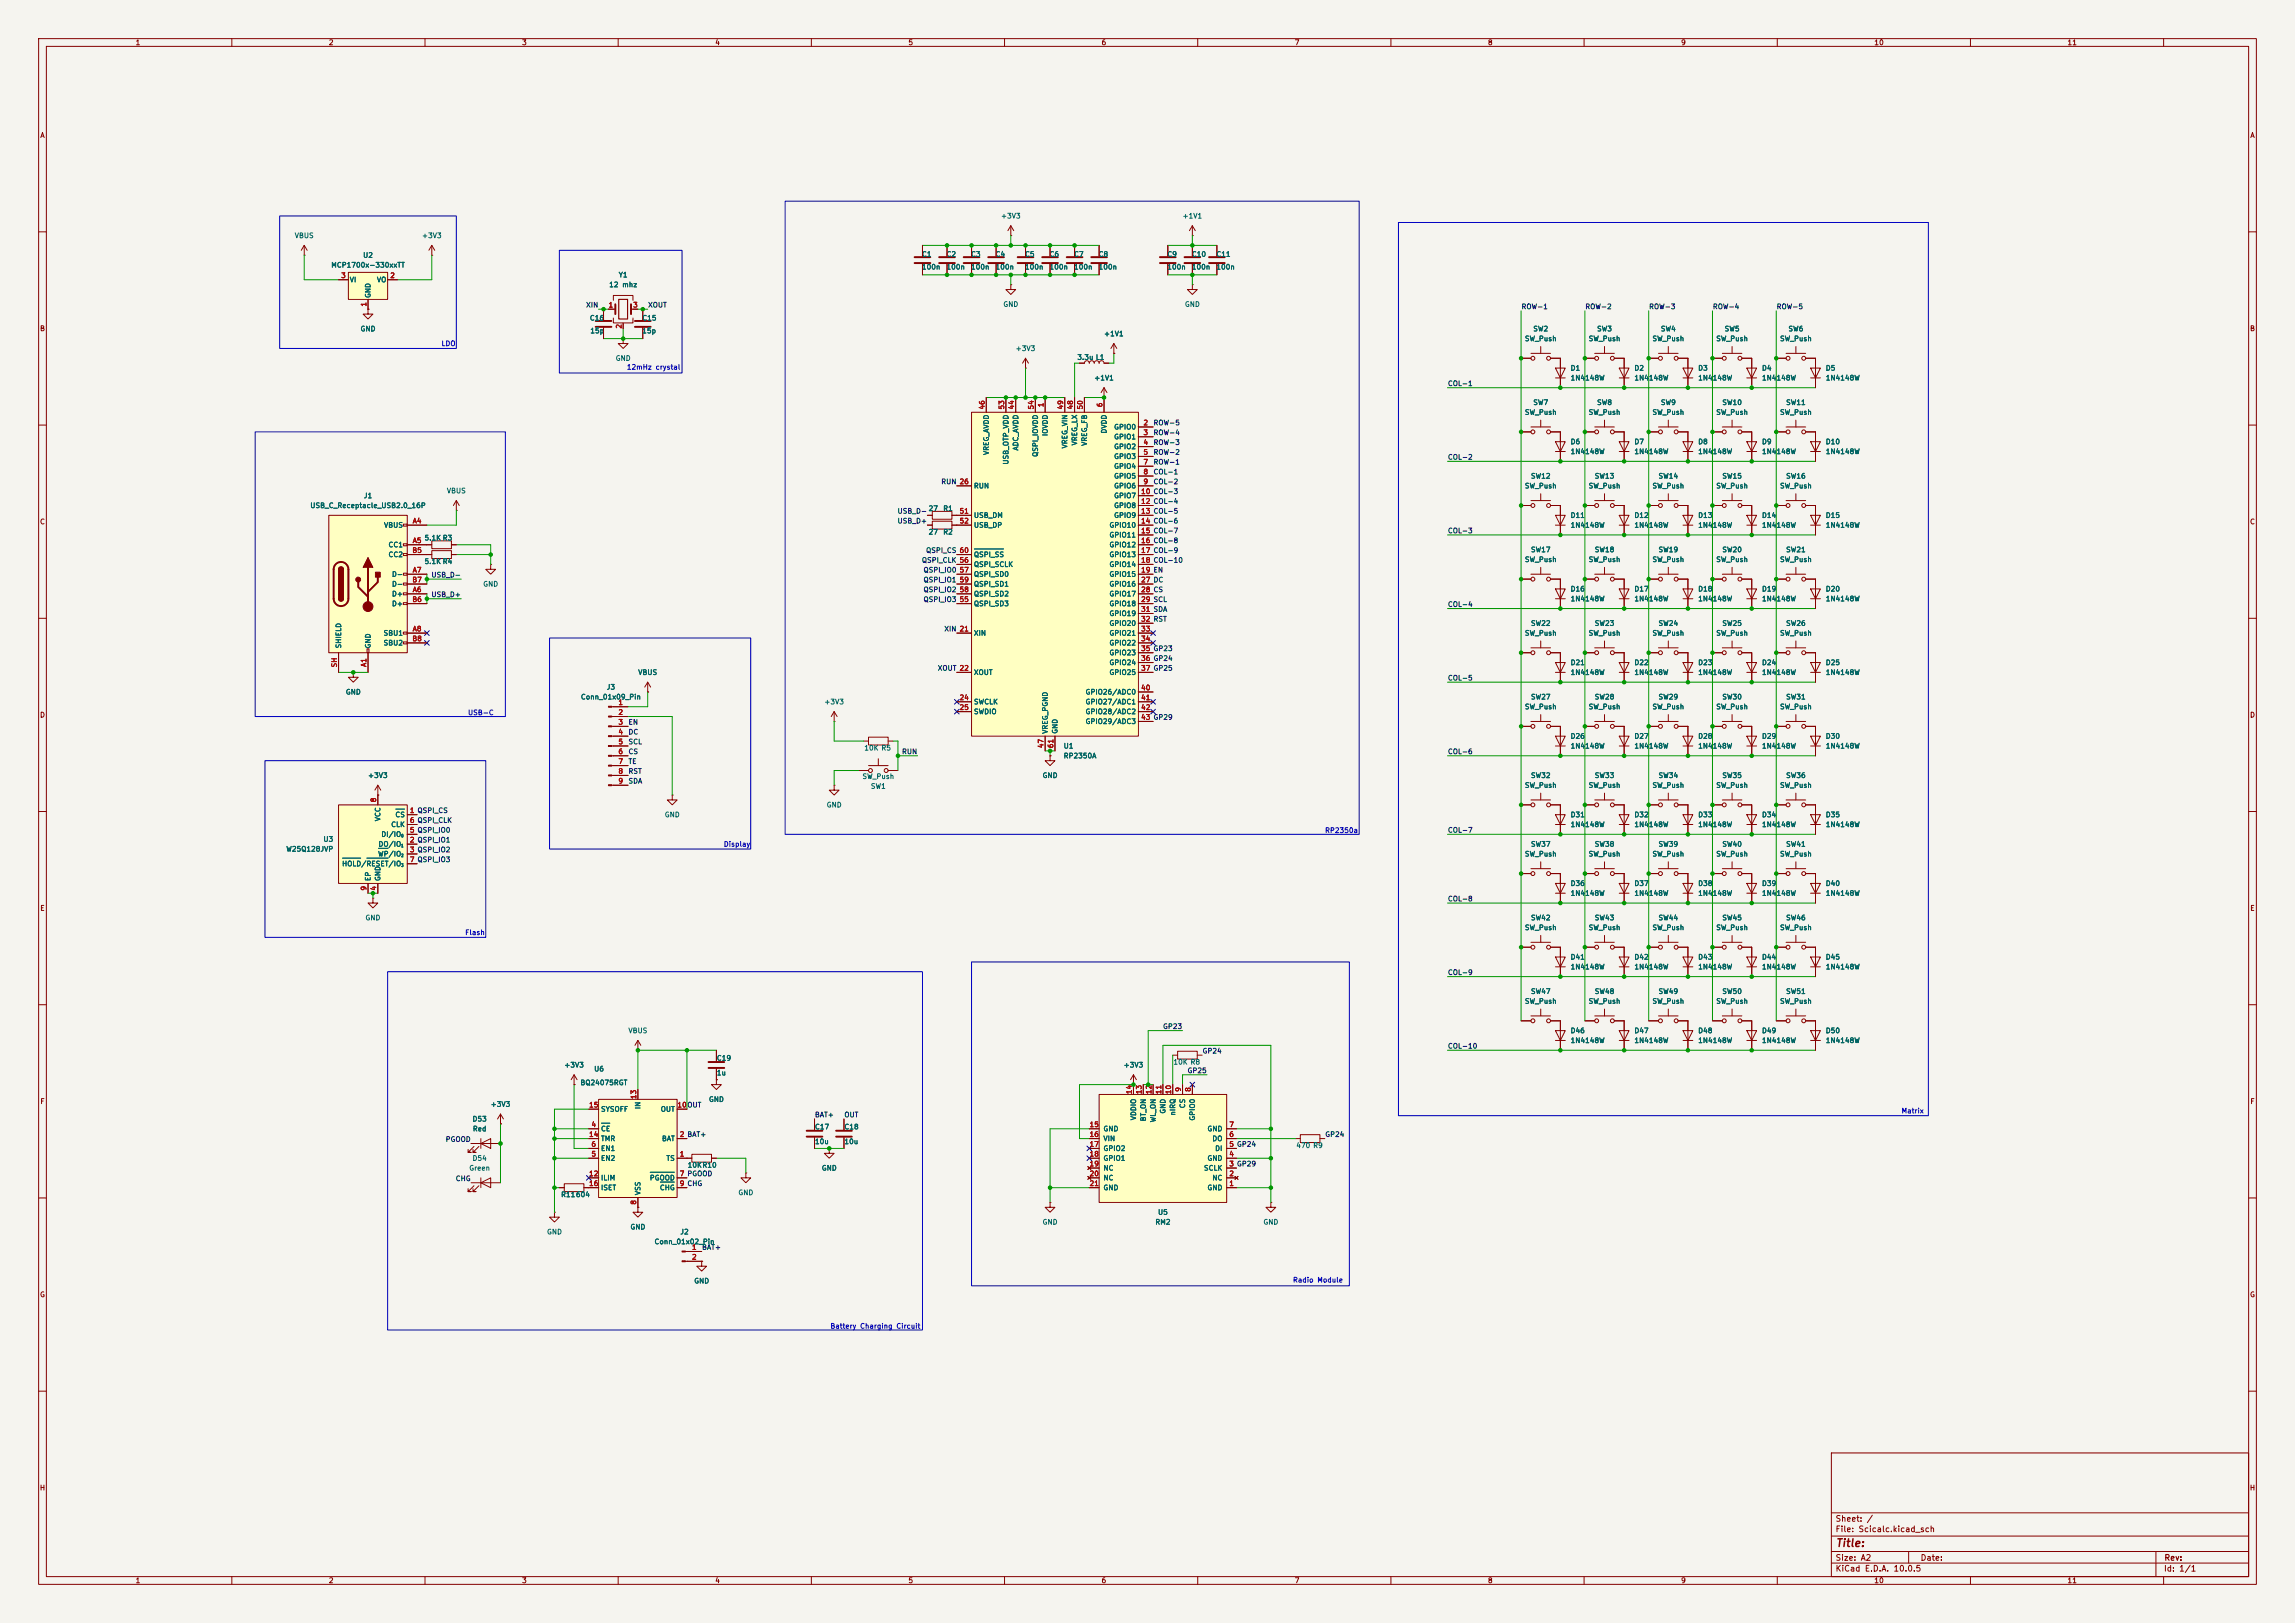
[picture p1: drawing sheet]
<svg xmlns="http://www.w3.org/2000/svg" width="594mm" height="420mm" viewBox="0 0 594 420" stroke-linecap="round" stroke-linejoin="round" font-family="sans-serif">
<defs><g id="words">
<text font-size="2" fill="#840000" x="475" y="400.8">Title:</text>
<g font-size="1.5" fill="#840000">
<text x="475" y="394.1">Sheet: /</text>
<text x="475" y="396.8">File: Scicalc.kicad_sch</text>
<text x="475" y="407">KiCad E.D.A. 10.0.5</text>
<text x="475" y="404.2">Size: A2</text>
<text x="497" y="404.2">Date:</text>
<text x="560" y="407">Id: 1/1</text>
<text x="560.1" y="404.2">Rev:</text>
</g>
<g font-size="1.3" fill="#840000">
<text x="35" y="12">1</text>
<text x="85" y="12">2</text>
<text x="135" y="12">3</text>
<text x="185" y="12">4</text>
<text x="235" y="12">5</text>
<text x="285" y="12">6</text>
<text x="335" y="12">7</text>
<text x="385" y="12">8</text>
<text x="435" y="12">9</text>
<text x="485" y="12">10</text>
<text x="535" y="12">11</text>
<text x="10.3" y="36">A</text>
<text x="582.3" y="36">A</text>
<text x="10.2" y="86">B</text>
<text x="582.2" y="86">B</text>
<text x="10.2" y="136">C</text>
<text x="582.2" y="136">C</text>
<text x="10.2" y="186">D</text>
<text x="582.2" y="186">D</text>
<text x="10.3" y="236">E</text>
<text x="582.3" y="236">E</text>
<text x="10.3" y="286">F</text>
<text x="582.3" y="286">F</text>
<text x="10.2" y="336">G</text>
<text x="582.2" y="336">G</text>
<text x="10.2" y="386">H</text>
<text x="582.2" y="386">H</text>
<text x="35" y="410">1</text>
<text x="85" y="410">2</text>
<text x="135" y="410">3</text>
<text x="185" y="410">4</text>
<text x="235" y="410">5</text>
<text x="285" y="410">6</text>
<text x="335" y="410">7</text>
<text x="385" y="410">8</text>
<text x="435" y="410">9</text>
<text x="485" y="410">10</text>
<text x="535" y="410">11</text>
</g>
<g font-size="1.3" fill="#006464">
<text x="259" y="56.8">+3V3</text>
<text x="305.9" y="56.8">+1V1</text>
<text x="76.2" y="61.9">VBUS</text>
<text x="109.1" y="61.9">+3V3</text>
<text x="85.6" y="69.5">MCP1700x-330xxTT</text>
<text x="93.9" y="67">U2</text>
<text x="238.5" y="66.7">C1</text>
<text x="238.5" y="70.1">100n</text>
<text x="244.8" y="66.7">C2</text>
<text x="244.8" y="70.1">100n</text>
<text x="251.2" y="66.7">C3</text>
<text x="251.2" y="70.1">100n</text>
<text x="257.5" y="66.7">C4</text>
<text x="257.5" y="70.1">100n</text>
<text x="265.2" y="66.7">C5</text>
<text x="265.2" y="70.1">100n</text>
<text x="271.5" y="66.7">C6</text>
<text x="271.5" y="70.1">100n</text>
<text x="277.9" y="66.7">C7</text>
<text x="277.9" y="70.1">100n</text>
<text x="284.2" y="66.7">C8</text>
<text x="284.2" y="70.1">100n</text>
<text x="302" y="66.7">C9</text>
<text x="302" y="70.1">100n</text>
<text x="308.3" y="66.7">C10</text>
<text x="308.3" y="70.1">100n</text>
<text x="314.7" y="66.7">C11</text>
<text x="314.7" y="70.1">100n</text>
<text x="90.4" y="73.4">VI</text>
<text x="96.2" y="77.2" transform="rotate(-90 96.2 77.2)">GND</text>
<text x="97.4" y="73.4">VO</text>
<text x="157.5" y="74.6">12 mhz</text>
<text x="160" y="72.1">Y1</text>
<text x="152.5" y="83.3">C16</text>
<text x="166.1" y="83.3">C15</text>
<text x="259.6" y="79.7">GND</text>
<text x="306.5" y="79.7">GND</text>
<text x="93.2" y="86.1">GND</text>
<text x="152.7" y="86.6">15p</text>
<text x="166.1" y="86.6">15p</text>
<text x="285.6" y="87.3">+1V1</text>
<text x="394.5" y="88.6">SW_Push</text>
<text x="396.7" y="86.1">SW2</text>
<text x="411.1" y="88.6">SW_Push</text>
<text x="413.2" y="86.1">SW3</text>
<text x="427.6" y="88.6">SW_Push</text>
<text x="429.7" y="86.1">SW4</text>
<text x="444.1" y="88.6">SW_Push</text>
<text x="446.2" y="86.1">SW5</text>
<text x="460.6" y="88.6">SW_Push</text>
<text x="462.8" y="86.1">SW6</text>
<text x="159.2" y="93.7">GND</text>
<text x="262.8" y="91.1">+3V3</text>
<text x="278.7" y="93.4">3.3u L1</text>
<text x="283.1" y="98.8">+1V1</text>
<text x="406.4" y="96.2">D1</text>
<text x="406.4" y="98.8">1N4148W</text>
<text x="422.9" y="96.2">D2</text>
<text x="422.9" y="98.8">1N4148W</text>
<text x="439.4" y="96.2">D3</text>
<text x="439.4" y="98.8">1N4148W</text>
<text x="455.9" y="96.2">D4</text>
<text x="455.9" y="98.8">1N4148W</text>
<text x="472.4" y="96.2">D5</text>
<text x="472.4" y="98.8">1N4148W</text>
<text x="394.5" y="107.6">SW_Push</text>
<text x="396.7" y="105.1">SW7</text>
<text x="411.1" y="107.6">SW_Push</text>
<text x="413.2" y="105.1">SW8</text>
<text x="427.6" y="107.6">SW_Push</text>
<text x="429.7" y="105.1">SW9</text>
<text x="444.1" y="107.6">SW_Push</text>
<text x="445.6" y="105.1">SW10</text>
<text x="460.6" y="107.6">SW_Push</text>
<text x="462.2" y="105.1">SW11</text>
<text x="271.5" y="113" transform="rotate(-90 271.5 113)">IOVDD</text>
<text x="286.7" y="112.3" transform="rotate(-90 286.7 112.3)">DVDD</text>
<text x="288.2" y="111.5">GPIO0</text>
<text x="288.2" y="114">GPIO1</text>
<text x="256.2" y="117.9" transform="rotate(-90 256.2 117.9)">VREG_AVDD</text>
<text x="263.9" y="116.7" transform="rotate(-90 263.9 116.7)">ADC_AVDD</text>
<text x="268.9" y="118.4" transform="rotate(-90 268.9 118.4)">QSPI_IOVDD</text>
<text x="276.6" y="116.2" transform="rotate(-90 276.6 116.2)">VREG_VIN</text>
<text x="279.1" y="115.4" transform="rotate(-90 279.1 115.4)">VREG_LX</text>
<text x="281.6" y="115.5" transform="rotate(-90 281.6 115.5)">VREG_FB</text>
<text x="288.2" y="116.5">GPIO2</text>
<text x="288.2" y="119.1">GPIO3</text>
<text x="406.4" y="115.3">D6</text>
<text x="406.4" y="117.8">1N4148W</text>
<text x="422.9" y="115.3">D7</text>
<text x="422.9" y="117.8">1N4148W</text>
<text x="439.4" y="115.3">D8</text>
<text x="439.4" y="117.8">1N4148W</text>
<text x="455.9" y="115.3">D9</text>
<text x="455.9" y="117.8">1N4148W</text>
<text x="472.4" y="115.3">D10</text>
<text x="472.4" y="117.8">1N4148W</text>
<text x="261.3" y="120.4" transform="rotate(-90 261.3 120.4)">USB_OTP_VDD</text>
<text x="288.2" y="121.6">GPIO4</text>
<text x="288.2" y="124.2">GPIO5</text>
<text x="396.1" y="124.2">SW12</text>
<text x="412.6" y="124.2">SW13</text>
<text x="429.1" y="124.2">SW14</text>
<text x="445.6" y="124.2">SW15</text>
<text x="462.2" y="124.2">SW16</text>
<text x="80.2" y="131.8">USB_C_Receptacle_USB2.0_16P</text>
<text x="94" y="129.2">J1</text>
<text x="115.5" y="128">VBUS</text>
<text x="251.9" y="126.7">RUN</text>
<text x="288.2" y="126.7">GPIO6</text>
<text x="288.2" y="129.2">GPIO7</text>
<text x="288.2" y="131.8">GPIO8</text>
<text x="394.5" y="126.7">SW_Push</text>
<text x="411.1" y="126.7">SW_Push</text>
<text x="427.6" y="126.7">SW_Push</text>
<text x="444.1" y="126.7">SW_Push</text>
<text x="460.6" y="126.7">SW_Push</text>
<text x="99.3" y="136.9">VBUS</text>
<text x="240.2" y="132.5">27</text>
<text x="244" y="132.5">R1</text>
<text x="251.9" y="134.3">USB_DM</text>
<text x="251.9" y="136.9">USB_DP</text>
<text x="287" y="136.9">GPIO10</text>
<text x="288.2" y="134.3">GPIO9</text>
<text x="406.4" y="134.3">D11</text>
<text x="406.4" y="136.9">1N4148W</text>
<text x="422.9" y="134.3">D12</text>
<text x="422.9" y="136.9">1N4148W</text>
<text x="439.4" y="134.3">D13</text>
<text x="439.4" y="136.9">1N4148W</text>
<text x="455.9" y="134.3">D14</text>
<text x="455.9" y="136.9">1N4148W</text>
<text x="472.4" y="134.3">D15</text>
<text x="472.4" y="136.9">1N4148W</text>
<text x="100.4" y="141.9">CC1</text>
<text x="109.7" y="140.2">5.1K R3</text>
<text x="240.2" y="138.6">27</text>
<text x="244" y="138.6">R2</text>
<text x="287" y="139.4">GPIO11</text>
<text x="287" y="141.9">GPIO12</text>
<text x="396.1" y="143.2">SW17</text>
<text x="412.6" y="143.2">SW18</text>
<text x="429.1" y="143.2">SW19</text>
<text x="445.6" y="143.2">SW20</text>
<text x="462.2" y="143.2">SW21</text>
<text x="100.4" y="144.5">CC2</text>
<text x="101.3" y="149.6">D-</text>
<text x="109.7" y="146.3">5.1K R4</text>
<text x="251.9" y="147">QSPI_SCLK</text>
<text x="251.9" y="149.6">QSPI_SD0</text>
<text x="251.9" y="144.5">QSPI_SS</text>
<text x="287" y="144.5">GPIO13</text>
<text x="287" y="147">GPIO14</text>
<text x="287" y="149.6">GPIO15</text>
<text x="394.5" y="145.7">SW_Push</text>
<text x="411.1" y="145.7">SW_Push</text>
<text x="427.6" y="145.7">SW_Push</text>
<text x="444.1" y="145.7">SW_Push</text>
<text x="460.6" y="145.7">SW_Push</text>
<text x="101.3" y="154.6">D+</text>
<text x="101.3" y="152.1">D-</text>
<text x="124.9" y="152.1">GND</text>
<text x="251.9" y="154.6">QSPI_SD2</text>
<text x="251.9" y="152.1">QSPI_SD1</text>
<text x="287" y="152.1">GPIO16</text>
<text x="287" y="154.6">GPIO17</text>
<text x="406.4" y="153.4">D16</text>
<text x="406.4" y="155.9">1N4148W</text>
<text x="422.9" y="153.4">D17</text>
<text x="422.9" y="155.9">1N4148W</text>
<text x="439.4" y="153.4">D18</text>
<text x="439.4" y="155.9">1N4148W</text>
<text x="455.9" y="153.4">D19</text>
<text x="455.9" y="155.9">1N4148W</text>
<text x="472.4" y="153.4">D20</text>
<text x="472.4" y="155.9">1N4148W</text>
<text x="101.3" y="157.2">D+</text>
<text x="251.9" y="157.2">QSPI_SD3</text>
<text x="287" y="157.2">GPIO18</text>
<text x="287" y="159.7">GPIO19</text>
<text x="88.6" y="167.9" transform="rotate(-90 88.6 167.9)">SHIELD</text>
<text x="96.2" y="167.9" transform="rotate(-90 96.2 167.9)">GND</text>
<text x="99.1" y="164.8">SBU1</text>
<text x="99.1" y="167.3">SBU2</text>
<text x="251.9" y="164.8">XIN</text>
<text x="287" y="162.3">GPIO20</text>
<text x="287" y="164.8">GPIO21</text>
<text x="287" y="167.3">GPIO22</text>
<text x="394.5" y="164.8">SW_Push</text>
<text x="396.1" y="162.3">SW22</text>
<text x="411.1" y="164.8">SW_Push</text>
<text x="412.6" y="162.3">SW23</text>
<text x="427.6" y="164.8">SW_Push</text>
<text x="429.1" y="162.3">SW24</text>
<text x="444.1" y="164.8">SW_Push</text>
<text x="445.6" y="162.3">SW25</text>
<text x="460.6" y="164.8">SW_Push</text>
<text x="462.2" y="162.3">SW26</text>
<text x="287" y="169.9">GPIO23</text>
<text x="287" y="172.4">GPIO24</text>
<text x="406.4" y="172.4">D21</text>
<text x="422.9" y="172.4">D22</text>
<text x="439.4" y="172.4">D23</text>
<text x="455.9" y="172.4">D24</text>
<text x="472.4" y="172.4">D25</text>
<text x="156.9" y="178.8">J3</text>
<text x="165.1" y="175">VBUS</text>
<text x="251.9" y="175">XOUT</text>
<text x="287" y="175">GPIO25</text>
<text x="406.4" y="175">1N4148W</text>
<text x="422.9" y="175">1N4148W</text>
<text x="439.4" y="175">1N4148W</text>
<text x="455.9" y="175">1N4148W</text>
<text x="472.4" y="175">1N4148W</text>
<text x="89.4" y="180">GND</text>
<text x="150.2" y="181.3">Conn_01x09_Pin</text>
<text x="213.2" y="182.6">+3V3</text>
<text x="251.9" y="182.6">SWCLK</text>
<text x="251.9" y="185.1">SWDIO</text>
<text x="280.8" y="180">GPIO26/ADC0</text>
<text x="280.8" y="182.6">GPIO27/ADC1</text>
<text x="280.8" y="185.1">GPIO28/ADC2</text>
<text x="394.5" y="183.8">SW_Push</text>
<text x="396.1" y="181.3">SW27</text>
<text x="411.1" y="183.8">SW_Push</text>
<text x="412.6" y="181.3">SW28</text>
<text x="427.6" y="183.8">SW_Push</text>
<text x="429.1" y="181.3">SW29</text>
<text x="444.1" y="183.8">SW_Push</text>
<text x="445.6" y="181.3">SW30</text>
<text x="460.6" y="183.8">SW_Push</text>
<text x="462.2" y="181.3">SW31</text>
<text x="271.5" y="190" transform="rotate(-90 271.5 190)">VREG_PGND</text>
<text x="274" y="190" transform="rotate(-90 274 190)">GND</text>
<text x="280.8" y="187.7">GPIO29/ADC3</text>
<text x="406.4" y="191.5">D26</text>
<text x="422.9" y="191.5">D27</text>
<text x="439.4" y="191.5">D28</text>
<text x="455.9" y="191.5">D29</text>
<text x="472.4" y="191.5">D30</text>
<text x="223.6" y="194.5">10K R5</text>
<text x="275.2" y="194">U1</text>
<text x="275.2" y="196.5">RP2350A</text>
<text x="406.4" y="194">1N4148W</text>
<text x="422.9" y="194">1N4148W</text>
<text x="439.4" y="194">1N4148W</text>
<text x="455.9" y="194">1N4148W</text>
<text x="472.4" y="194">1N4148W</text>
<text x="95.1" y="201.6">+3V3</text>
<text x="223.1" y="201.9">SW_Push</text>
<text x="269.7" y="201.6">GND</text>
<text x="396.1" y="201.6">SW32</text>
<text x="412.6" y="201.6">SW33</text>
<text x="429.1" y="201.6">SW34</text>
<text x="445.6" y="201.6">SW35</text>
<text x="462.2" y="201.6">SW36</text>
<text x="213.8" y="209.2">GND</text>
<text x="225.3" y="204.4">SW1</text>
<text x="394.5" y="204.2">SW_Push</text>
<text x="411.1" y="204.2">SW_Push</text>
<text x="427.6" y="204.2">SW_Push</text>
<text x="444.1" y="204.2">SW_Push</text>
<text x="460.6" y="204.2">SW_Push</text>
<text x="98.8" y="212.6" transform="rotate(-90 98.8 212.6)">VCC</text>
<text x="101.1" y="214.3">CLK</text>
<text x="102.2" y="211.8">CS</text>
<text x="171.9" y="211.8">GND</text>
<text x="406.4" y="211.8">D31</text>
<text x="406.4" y="214.3">1N4148W</text>
<text x="422.9" y="211.8">D32</text>
<text x="422.9" y="214.3">1N4148W</text>
<text x="439.4" y="211.8">D33</text>
<text x="439.4" y="214.3">1N4148W</text>
<text x="455.9" y="211.8">D34</text>
<text x="455.9" y="214.3">1N4148W</text>
<text x="472.4" y="211.8">D35</text>
<text x="472.4" y="214.3">1N4148W</text>
<text x="74" y="220.7">W25Q128JVP</text>
<text x="83.6" y="218.1">U3</text>
<text x="97.7" y="221.9">WP/IO</text>
<text x="97.8" y="219.4">DO/IO</text>
<text x="98.6" y="216.9">DI/IO</text>
<text x="394.5" y="221.9">SW_Push</text>
<text x="396.1" y="219.4">SW37</text>
<text x="411.1" y="221.9">SW_Push</text>
<text x="412.6" y="219.4">SW38</text>
<text x="427.6" y="221.9">SW_Push</text>
<text x="429.1" y="219.4">SW39</text>
<text x="444.1" y="221.9">SW_Push</text>
<text x="445.6" y="219.4">SW40</text>
<text x="460.6" y="221.9">SW_Push</text>
<text x="462.2" y="219.4">SW41</text>
<text x="88.4" y="224.5">HOLD/RESET/IO</text>
<text x="96.2" y="228.1" transform="rotate(-90 96.2 228.1)">EP</text>
<text x="98.8" y="228.1" transform="rotate(-90 98.8 228.1)">GND</text>
<text x="406.4" y="229.6">D36</text>
<text x="406.4" y="232.1">1N4148W</text>
<text x="422.9" y="229.6">D37</text>
<text x="422.9" y="232.1">1N4148W</text>
<text x="439.4" y="229.6">D38</text>
<text x="439.4" y="232.1">1N4148W</text>
<text x="455.9" y="229.6">D39</text>
<text x="455.9" y="232.1">1N4148W</text>
<text x="472.4" y="229.6">D40</text>
<text x="472.4" y="232.1">1N4148W</text>
<text x="94.5" y="238.5">GND</text>
<text x="396.1" y="238.5">SW42</text>
<text x="412.6" y="238.5">SW43</text>
<text x="429.1" y="238.5">SW44</text>
<text x="445.6" y="238.5">SW45</text>
<text x="462.2" y="238.5">SW46</text>
<text x="394.5" y="241">SW_Push</text>
<text x="411.1" y="241">SW_Push</text>
<text x="427.6" y="241">SW_Push</text>
<text x="444.1" y="241">SW_Push</text>
<text x="460.6" y="241">SW_Push</text>
<text x="406.4" y="248.6">D41</text>
<text x="406.4" y="251.2">1N4148W</text>
<text x="422.9" y="248.6">D42</text>
<text x="422.9" y="251.2">1N4148W</text>
<text x="439.4" y="248.6">D43</text>
<text x="439.4" y="251.2">1N4148W</text>
<text x="455.9" y="248.6">D44</text>
<text x="455.9" y="251.2">1N4148W</text>
<text x="472.4" y="248.6">D45</text>
<text x="472.4" y="251.2">1N4148W</text>
<text x="396.1" y="257.5">SW47</text>
<text x="412.6" y="257.5">SW48</text>
<text x="429.1" y="257.5">SW49</text>
<text x="445.6" y="257.5">SW50</text>
<text x="462.2" y="257.5">SW51</text>
<text x="394.5" y="260">SW_Push</text>
<text x="411.1" y="260">SW_Push</text>
<text x="427.6" y="260">SW_Push</text>
<text x="444.1" y="260">SW_Push</text>
<text x="460.6" y="260">SW_Push</text>
<text x="162.5" y="267.7">VBUS</text>
<text x="406.4" y="267.7">D46</text>
<text x="422.9" y="267.7">D47</text>
<text x="439.4" y="267.7">D48</text>
<text x="455.9" y="267.7">D49</text>
<text x="472.4" y="267.7">D50</text>
<text x="185.4" y="274.8">C19</text>
<text x="303.6" y="275.8">10K R8</text>
<text x="406.4" y="270.2">1N4148W</text>
<text x="422.9" y="270.2">1N4148W</text>
<text x="439.4" y="270.2">1N4148W</text>
<text x="455.9" y="270.2">1N4148W</text>
<text x="472.4" y="270.2">1N4148W</text>
<text x="145.9" y="276.6">+3V3</text>
<text x="150.1" y="281.1">BQ24075RGT</text>
<text x="153.7" y="277.6">U6</text>
<text x="185.4" y="278.6">1u</text>
<text x="290.7" y="276.6">+3V3</text>
<text x="126.9" y="286.7">+3V3</text>
<text x="155.4" y="288">SYSOFF</text>
<text x="166.1" y="287.2" transform="rotate(-90 166.1 287.2)">IN</text>
<text x="170.9" y="288">OUT</text>
<text x="183.4" y="285.4">GND</text>
<text x="307" y="286.9" transform="rotate(-90 307 286.9)">CS</text>
<text x="122.2" y="290.5">D53</text>
<text x="122.3" y="293.1">Red</text>
<text x="155.4" y="293.1">CE</text>
<text x="210.8" y="292.6">C17</text>
<text x="218.4" y="292.6">C18</text>
<text x="285.5" y="293.1">GND</text>
<text x="294.3" y="290" transform="rotate(-90 294.3 290)">VDDIO</text>
<text x="296.9" y="290.3" transform="rotate(-90 296.9 290.3)">BT_ON</text>
<text x="299.4" y="290.6" transform="rotate(-90 299.4 290.6)">WL_ON</text>
<text x="302" y="288.3" transform="rotate(-90 302 288.3)">GND</text>
<text x="304.5" y="288.8" transform="rotate(-90 304.5 288.8)">nIRQ</text>
<text x="309.6" y="290.1" transform="rotate(-90 309.6 290.1)">GPIO0</text>
<text x="312.4" y="293.1">GND</text>
<text x="155.4" y="298.1">EN1</text>
<text x="155.4" y="295.6">TMR</text>
<text x="171.2" y="295.6">BAT</text>
<text x="210.8" y="296.4">10u</text>
<text x="218.4" y="296.4">10u</text>
<text x="285.5" y="295.6">VIN</text>
<text x="285.5" y="298.1">GPIO2</text>
<text x="313.7" y="295.6">DO</text>
<text x="314.4" y="298.1">DI</text>
<text x="335.4" y="297.4">470 R9</text>
<text x="121.3" y="303.2">Green</text>
<text x="122.2" y="300.7">D54</text>
<text x="155.4" y="300.7">EN2</text>
<text x="155.4" y="305.8">ILIM</text>
<text x="168.1" y="305.8">PGOOD</text>
<text x="172.3" y="300.7">TS</text>
<text x="177.9" y="302.5">10KR10</text>
<text x="212.6" y="303.2">GND</text>
<text x="285.5" y="300.7">GPIO1</text>
<text x="285.5" y="303.2">NC</text>
<text x="285.5" y="305.8">NC</text>
<text x="311.5" y="303.2">SCLK</text>
<text x="312.4" y="300.7">GND</text>
<text x="313.7" y="305.8">NC</text>
<text x="145.1" y="310.1">R11604</text>
<text x="155.4" y="308.3">ISET</text>
<text x="166.1" y="309.4" transform="rotate(-90 166.1 309.4)">VSS</text>
<text x="170.7" y="308.3">CHG</text>
<text x="191" y="309.6">GND</text>
<text x="285.5" y="308.3">GND</text>
<text x="312.4" y="308.3">GND</text>
<text x="269.7" y="317.2">GND</text>
<text x="298.9" y="317.2">RM2</text>
<text x="299.6" y="314.7">U5</text>
<text x="326.9" y="317.2">GND</text>
<text x="141.4" y="319.7">GND</text>
<text x="163" y="318.5">GND</text>
<text x="169.3" y="322.3">Conn_01x02_Pin</text>
<text x="175.9" y="319.7">J2</text>
<text x="179.5" y="332.4">GND</text>
</g>
<g font-size="1.3" fill="#a90000">
<text x="88.2" y="72.3">3</text>
<text x="100.9" y="72.3">2</text>
<text x="95.1" y="79.5" transform="rotate(-90 95.1 79.5)">1</text>
<text x="157.4" y="79.9">1</text>
<text x="163.7" y="79.9">3</text>
<text x="161.2" y="85.2" transform="rotate(-90 161.2 85.2)">2</text>
<text x="255.1" y="106.1" transform="rotate(-90 255.1 106.1)">46</text>
<text x="260.2" y="106.1" transform="rotate(-90 260.2 106.1)">53</text>
<text x="262.8" y="106.1" transform="rotate(-90 262.8 106.1)">44</text>
<text x="267.8" y="106.1" transform="rotate(-90 267.8 106.1)">54</text>
<text x="270.4" y="105.5" transform="rotate(-90 270.4 105.5)">1</text>
<text x="275.5" y="106.1" transform="rotate(-90 275.5 106.1)">49</text>
<text x="278" y="106.1" transform="rotate(-90 278 106.1)">48</text>
<text x="280.5" y="106.1" transform="rotate(-90 280.5 106.1)">50</text>
<text x="285.6" y="105.5" transform="rotate(-90 285.6 105.5)">6</text>
<text x="295.8" y="110.4">2</text>
<text x="295.8" y="112.9">3</text>
<text x="295.8" y="115.4">4</text>
<text x="295.8" y="118">5</text>
<text x="248.2" y="125.6">26</text>
<text x="295.8" y="120.5">7</text>
<text x="295.8" y="123.1">8</text>
<text x="295.8" y="125.6">9</text>
<text x="295.2" y="128.1">10 COL-3</text>
<text x="295.2" y="130.7">12 COL-4</text>
<text x="295.2" y="128.1">10</text>
<text x="295.2" y="130.7">12</text>
<text x="106.7" y="135.8">A4</text>
<text x="248.2" y="133.2">51</text>
<text x="248.2" y="135.8">52</text>
<text x="295.2" y="133.2">13 COL-5</text>
<text x="295.2" y="135.8">14 COL-6</text>
<text x="295.2" y="133.2">13</text>
<text x="295.2" y="135.8">14</text>
<text x="106.6" y="143.4">B5</text>
<text x="106.7" y="140.8">A5</text>
<text x="248.2" y="143.4">60</text>
<text x="295.2" y="138.3">15 COL-7</text>
<text x="295.2" y="140.8">16 COL-8</text>
<text x="295.2" y="143.4">17 COL-9</text>
<text x="295.2" y="138.3">15</text>
<text x="295.2" y="140.8">16</text>
<text x="295.2" y="143.4">17</text>
<text x="106.7" y="148.5">A7</text>
<text x="248.2" y="148.5">57</text>
<text x="248.2" y="145.9">56</text>
<text x="295.2" y="145.9">18 COL-10</text>
<text x="295.2" y="148.5">19 EN</text>
<text x="295.2" y="145.9">18</text>
<text x="295.2" y="148.5">19</text>
<text x="106.6" y="151">B7</text>
<text x="106.7" y="153.5">A6</text>
<text x="248.2" y="153.5">58</text>
<text x="248.2" y="151">59</text>
<text x="295.2" y="151">27 DC</text>
<text x="295.2" y="153.5">28 CS</text>
<text x="295.2" y="151">27</text>
<text x="295.2" y="153.5">28</text>
<text x="106.6" y="156.1">B6</text>
<text x="248.2" y="156.1">55</text>
<text x="295.2" y="156.1">29 SCL</text>
<text x="295.2" y="158.6">31 SDA</text>
<text x="295.2" y="161.2">32 RST</text>
<text x="295.2" y="156.1">29</text>
<text x="295.2" y="158.6">31</text>
<text x="295.2" y="161.2">32</text>
<text x="106.6" y="166.2">B8</text>
<text x="106.7" y="163.7">A8</text>
<text x="248.2" y="163.7">21</text>
<text x="295.2" y="163.7">33</text>
<text x="295.2" y="166.2">34</text>
<text x="87.5" y="172.8" transform="rotate(-90 87.5 172.8)">SH</text>
<text x="95.1" y="172.7" transform="rotate(-90 95.1 172.7)">A1</text>
<text x="248.2" y="173.9">22</text>
<text x="295.2" y="168.8">35 GP23</text>
<text x="295.2" y="171.3">36 GP24</text>
<text x="295.2" y="173.9">37 GP25</text>
<text x="295.2" y="168.8">35</text>
<text x="295.2" y="171.3">36</text>
<text x="295.2" y="173.9">37</text>
<text x="295.2" y="178.9">40</text>
<text x="159.9" y="182.7">1</text>
<text x="159.9" y="185.3">2</text>
<text x="248.2" y="181.5">24</text>
<text x="248.2" y="184">25</text>
<text x="295.2" y="181.5">41</text>
<text x="295.2" y="184">42</text>
<text x="159.9" y="187.8">3</text>
<text x="159.9" y="190.4">4</text>
<text x="295.2" y="186.6">43 GP29</text>
<text x="295.2" y="186.6">43</text>
<text x="159.9" y="192.9">5</text>
<text x="159.9" y="195.4">6</text>
<text x="159.9" y="198">7</text>
<text x="270.4" y="193.7" transform="rotate(-90 270.4 193.7)">47</text>
<text x="272.9" y="193.7" transform="rotate(-90 272.9 193.7)">61</text>
<text x="159.9" y="200.5">8</text>
<text x="159.9" y="203.1">9</text>
<text x="97.7" y="207.7" transform="rotate(-90 97.7 207.7)">8</text>
<text x="105.9" y="210.7">1 QSPI_CS</text>
<text x="105.9" y="215.8">5 QSPI_IO0</text>
<text x="105.9" y="213.2">6 QSPI_CLK</text>
<text x="105.9" y="210.7">1</text>
<text x="105.9" y="215.8">5</text>
<text x="105.9" y="213.2">6</text>
<text x="105.9" y="218.3">2 QSPI_IO1</text>
<text x="105.9" y="220.8">3 QSPI_IO2</text>
<text x="105.9" y="218.3">2</text>
<text x="105.9" y="220.8">3</text>
<text x="105.9" y="223.4">7 QSPI_IO3</text>
<text x="105.9" y="223.4">7</text>
<text x="95.1" y="230.6" transform="rotate(-90 95.1 230.6)">9</text>
<text x="97.7" y="230.6" transform="rotate(-90 97.7 230.6)">4</text>
<text x="152.3" y="286.9">15</text>
<text x="165" y="284.5" transform="rotate(-90 165 284.5)">13</text>
<text x="175.2" y="286.9">10OUT</text>
<text x="175.2" y="286.9">10</text>
<text x="293.2" y="283.3" transform="rotate(-90 293.2 283.3)">14</text>
<text x="295.8" y="283.3" transform="rotate(-90 295.8 283.3)">13</text>
<text x="298.3" y="283.3" transform="rotate(-90 298.3 283.3)">12</text>
<text x="300.9" y="283.3" transform="rotate(-90 300.9 283.3)">11</text>
<text x="303.4" y="283.3" transform="rotate(-90 303.4 283.3)">10</text>
<text x="305.9" y="282.7" transform="rotate(-90 305.9 282.7)">9</text>
<text x="308.5" y="282.7" transform="rotate(-90 308.5 282.7)">8</text>
<text x="152.9" y="292">4</text>
<text x="281.9" y="292">15</text>
<text x="318" y="292">7</text>
<text x="152.3" y="294.5">14</text>
<text x="152.9" y="299.6">5</text>
<text x="152.9" y="297">6</text>
<text x="175.8" y="299.6">1</text>
<text x="175.8" y="294.5">2 BAT+</text>
<text x="175.8" y="294.5">2</text>
<text x="281.9" y="294.5">16</text>
<text x="281.9" y="297">17</text>
<text x="281.9" y="299.6">18</text>
<text x="318" y="294.5">6</text>
<text x="318" y="299.6">4</text>
<text x="318" y="297">5 GP24</text>
<text x="318" y="297">5</text>
<text x="152.3" y="304.7">12</text>
<text x="175.8" y="304.7">7 PGOOD</text>
<text x="175.8" y="304.7">7</text>
<text x="281.9" y="302.1">19</text>
<text x="281.9" y="304.7">20</text>
<text x="318" y="304.7">2</text>
<text x="318" y="302.1">3 GP29</text>
<text x="318" y="302.1">3</text>
<text x="152.3" y="307.2">16</text>
<text x="165" y="311.9" transform="rotate(-90 165 311.9)">8</text>
<text x="175.8" y="307.2">9 CHG</text>
<text x="175.8" y="307.2">9</text>
<text x="281.9" y="307.2">21</text>
<text x="318" y="307.2">1</text>
<text x="179" y="323.7">1</text>
<text x="179" y="326.3">2</text>
</g>
<g font-size="1.3" fill="#0f0f0f">
<text x="151.6" y="79.9">XIN</text>
<text x="167.6" y="79.9">XOUT</text>
<text x="393.7" y="80.3">ROW-1</text>
<text x="410.2" y="80.3">ROW-2</text>
<text x="426.7" y="80.3">ROW-3</text>
<text x="443.2" y="80.3">ROW-4</text>
<text x="459.7" y="80.3">ROW-5</text>
<text x="374.6" y="100.2">COL-1</text>
<text x="298.4" y="112.9">ROW-4</text>
<text x="298.4" y="110.4">ROW-5</text>
<text x="298.4" y="118">ROW-2</text>
<text x="298.4" y="115.4">ROW-3</text>
<text x="374.6" y="119.3">COL-2</text>
<text x="243.5" y="125.6">RUN 26</text>
<text x="298.4" y="120.5">ROW-1</text>
<text x="298.4" y="123.1">COL-1</text>
<text x="298.4" y="125.6">COL-2</text>
<text x="232.2" y="135.8">USB_D+</text>
<text x="232.2" y="133.2">USB_D-</text>
<text x="239.6" y="143.4">QSPI_CS 60</text>
<text x="374.6" y="138.3">COL-3</text>
<text x="111.5" y="149.7">USB_D-</text>
<text x="238.5" y="145.9">QSPI_CLK 56</text>
<text x="238.9" y="148.5">QSPI_IO0</text>
<text x="111.5" y="154.8">USB_D+</text>
<text x="238.9" y="151">QSPI_IO1</text>
<text x="238.9" y="153.5">QSPI_IO2</text>
<text x="238.9" y="156.1">QSPI_IO3</text>
<text x="374.6" y="157.4">COL-4</text>
<text x="244.3" y="163.7">XIN 21</text>
<text x="242.6" y="173.9">XOUT 22</text>
<text x="374.6" y="176.4">COL-5</text>
<text x="162.5" y="190.4">DC</text>
<text x="162.5" y="187.8">EN</text>
<text x="162.5" y="198">TE</text>
<text x="162.5" y="192.9">SCL</text>
<text x="162.5" y="195.5">CS</text>
<text x="233.3" y="195.5">RUN</text>
<text x="374.6" y="195.5">COL-6</text>
<text x="162.5" y="200.5">RST</text>
<text x="162.5" y="203.1">SDA</text>
<text x="374.6" y="215.8">COL-7</text>
<text x="374.6" y="233.6">COL-8</text>
<text x="374.6" y="252.6">COL-9</text>
<text x="300.9" y="266.6">GP23</text>
<text x="311.1" y="272.9">GP24</text>
<text x="374.6" y="271.7">COL-10</text>
<text x="307.2" y="278">GP25</text>
<text x="210.8" y="289.4">BAT+</text>
<text x="218.4" y="289.4">OUT</text>
<text x="115.2" y="295.8">PGOOD</text>
<text x="342.9" y="294.5">GP24</text>
<text x="117.8" y="305.9">CHG</text>
<text x="181.6" y="323.7">BAT+</text>
</g>
<g font-size="1.3" fill="#0000c2">
<text x="114.1" y="89.9">LDO</text>
<text x="162.1" y="96">12mHz crystal</text>
<text x="121" y="185.4">USB-C</text>
<text x="342.8" y="215.9">RP2350a</text>
<text x="187.2" y="219.4">Display</text>
<text x="120.3" y="242.3">Flash</text>
<text x="492" y="288.4">Matrix</text>
<text x="334.5" y="332.2">Radio Module</text>
<text x="214.8" y="344.1">Battery Charging Circuit</text>
</g>
<g font-size=".8" fill="#006464">
<text x="103.8" y="219.4">1</text>
<text x="103.8" y="222">2</text>
<text x="103.8" y="216.9">0</text>
<text x="103.8" y="224.5">3</text>
</g>
</g></defs>
<path d="M0 0h594v420h-594z" fill="#f5f4ef" stroke="#f5f4ef" stroke-width=".26"/>
<g fill="none" stroke="#840000" stroke-width=".26">
<path d="M10 10h574v400h-574zM12 12h570v396h-570zM60 10v2M110 10v2M160 10v2M210 10v2M260 10v2M310 10v2M360 10v2M410 10v2M460 10v2M510 10v2"/>
<path d="M560 10v2M261.6 58.4l-.7 1.3M261.6 58.4l.8 1.3M261.6 58.4v2.6M10 60h2M261.6 61h.1M582 60h2M10 110h2M582 110h2M10 160h2M582 160h2M10 210h2"/>
<path d="M459.7 208.3h2.6M462.3 207h5.1M464.8 205.2v1.8M467.4 208.3h2.5v7.6M468.6 210.8h2.6l-1.3 2.6zM468.6 213.4h2.6M582 210h2M393.7 226.1h2.5M396.2 224.8h5.1M398.8 223v1.8M401.3 226.1h2.6M10 260h2"/>
<path d="M582 260h2M10 310h2M582 310h2M10 360h2M474 376h108v32h-108zM582 360h2M474 397.5h108M474 391.5h108M60 408v2M110 408v2M160 408v2M210 408v2"/>
<path d="M260 408v2M310 408v2M360 408v2M410 408v2M460 408v2M474 404.5h108M474 401.5h108M494 401.5v3M510 408v2M558 401.5v6.5M560 408v2"/>
<circle cx="462.8" cy="208.3" r=".51"/>
<circle cx="466.9" cy="208.3" r=".51"/>
<circle cx="396.7" cy="226.1" r=".51"/>
<circle cx="400.8" cy="226.1" r=".51"/>
</g>
<path d="M284.5 283.2h33v28h-33z" fill="#ffffc2"/>
<g fill="none" stroke="#840000" stroke-width=".26">
<path d="M158.3 182.9h4.3M158.3 185.4h4.3M158.3 188h4.3M158.3 190.5h4.3M158.3 193h4.3M158.3 195.6h4.3M158.3 198.1h4.3M158.3 200.7h4.3M158.3 203.2h4.3M174 205.7v1.3h1.3l-1.3 1.3-1.3-1.3h1.3M174 205.7h.1M215.9 203.2v1.3h1.3l-1.3 1.2-1.3-1.2h1.3"/>
<path d="M215.9 203.2h.1M435.6 210.8h2.5l-1.2 2.6zM435.6 213.4h2.5M436.9 208.3v7.6M281.9 294.6h2.6M281.9 292.1h2.6M281.9 297.2h2.6M281.9 299.7h2.6M284.5 283.2h33v28h-33zM293.4 280.7v2.5M295.9 280.7v2.5M298.4 280.7v2.5"/>
<path d="M301 280.7v2.5M303.5 280.7v2.5M306.1 280.7v2.5M308.6 280.7v2.5M317.5 294.6h2.5M317.5 292.1h2.5M317.5 297.2h2.5M317.5 299.7h2.5M271.8 311.2v1.2h1.2l-1.2 1.3-1.3-1.3h1.3M271.8 311.2h.1M281.6 301.9l.7 .7M281.6 304.4l.7 .8"/>
<path d="M281.9 307.3h2.6M281.9 304.8h2.6M281.9 302.3h2.6M282.3 301.9l-.7 .7M282.3 304.4l-.7 .8M317.5 307.3h2.5M317.5 304.8h2.5M317.5 302.3h2.5M319.7 304.4l.7 .8M320.4 304.4l-.7 .8M328.9 311.2v1.2h1.3l-1.3 1.3-1.2-1.3h1.2M328.9 311.2h.1"/>
</g>
<g fill="#840000" stroke="#840000" stroke-width=".26">
<path d="M157.5 182.8h.8v.2h-.8z"/>
<path d="M157.5 185.3h.8v.2h-.8z"/>
<path d="M157.5 187.8h.8v.3h-.8z"/>
<path d="M157.5 190.4h.8v.2h-.8z"/>
<path d="M157.5 192.9h.8v.3h-.8z"/>
<path d="M157.5 195.5h.8v.2h-.8z"/>
<path d="M157.5 198h.8v.2h-.8z"/>
<path d="M157.5 200.5h.8v.3h-.8z"/>
<path d="M157.5 203.1h.8v.2h-.8z"/>
</g>
<path d="M87.6 208.3h17.8v20.3h-17.8z" fill="#ffffc2"/>
<g fill="none" stroke="#840000" stroke-width=".26">
<path d="M91.4 174v1.3h1.3l-1.3 1.2-1.2-1.2h1.2M91.4 174h.1M87.6 208.3h17.8v20.3h-17.8zM97.8 205.7h.1M97.8 203.2v5.1M97.8 203.2l-.8 1.3M97.8 203.2l.8 1.3M105.4 210.8h2.5M105.4 218.4h2.5M105.4 215.9h2.5M105.4 213.4h2.5M95.2 228.6v2.5"/>
<path d="M96.5 232.4v1.3h1.3l-1.3 1.3-1.3-1.3h1.3M96.5 232.4h.1M97.8 228.6v2.5M105.4 221h2.5M105.4 223.5h2.5M121.9 295.9h7.6M122.7 296.7l-1.5 1.5h.7h-.7v-.8M124 296.7l-1.6 1.5h.8h-.8v-.8M124.5 295.9l2.5-1.3v2.6zM124.5 294.6v2.6M129.5 290.8h.1M129.5 288.3l-.7 1.3"/>
<path d="M129.5 288.3l.8 1.3M129.5 288.3v2.5M121.9 306.1h7.6M122.7 306.8l-1.5 1.6h.7h-.7v-.8M124 306.8l-1.6 1.6h.8h-.8v-.8M124.5 306.1l2.5-1.3v2.5zM124.5 304.8v2.5M143.5 313.7v1.3h1.3l-1.3 1.2-1.3-1.2h1.3M143.5 313.7h.1"/>
</g>
<path d="M98 219.5h2.4M102.4 209.4h2.3M88.7 222.1h4.7M95 222.1h5.4" fill="none" stroke="#006464" stroke-width=".26"/>
<path d="M154.9 284.5h20.4v25.4h-20.4z" fill="#ffffc2"/>
<g fill="none" stroke="#840000" stroke-width=".26">
<path d="M308.6 58.4v2.6M308.6 58.4l-.8 1.3M308.6 58.4l.8 1.3M158.7 77.7v-1.2h5.1v1.2M238.8 63.5v2.8M238.8 68.3v2.8M245.1 63.5v2.8M245.1 68.3v2.8M251.5 63.5v2.8M251.5 68.3v2.8M265.4 63.5v2.8M265.4 68.3v2.8"/>
<path d="M271.8 63.5v2.8M271.8 68.3v2.8M278.1 63.5v2.8M278.1 68.3v2.8M284.5 63.5v2.8M284.5 68.3v2.8M302.3 63.5v2.8M302.3 68.3v2.8M308.6 61h.1M308.6 73.7v1.2h1.3l-1.3 1.3-1.3-1.3h1.3M308.6 73.7h.1M308.6 63.5v2.8"/>
<path d="M308.6 68.3v2.8M315 63.5v2.8M315 68.3v2.8M156.2 80v2.8M156.2 84.8v2.8M157.5 80h1.8M158.7 82.3v1.3h5.1v-1.3M161.3 87.6v1.3h1.3l-1.3 1.3-1.3-1.3h1.3M161.3 87.6h.1M161.3 83.6v1.5M163.3 80h1.8M166.4 80v2.8"/>
<path d="M166.4 84.8v2.8M279.4 94h1.3l.2-.5 .4-.2 .5 .2 .1 .5 .2-.5 .5-.2 .4 .2 .2 .5 .2-.5 .4-.2 .5 .2 .2 .5 .2-.5 .4-.2 .5 .2 .1 .5h1.3M288.3 91.4h.1M288.3 88.9l-.8 1.3M288.3 88.9l.8 1.3M288.3 88.9v2.5M452.1 95.3h2.6l-1.3 2.5zM452.1 97.8h2.6M453.4 92.7v7.6M468.6 95.3h2.6l-1.3 2.5zM468.6 97.8h2.6M469.9 92.7v7.6"/>
<path d="M285.7 102.9h.1M285.7 100.3l-.7 1.3M285.7 100.3l.8 1.3M285.7 100.3v2.6M452.1 114.3h2.6l-1.3 2.5zM452.1 116.8h2.6M453.4 111.8v7.6M459.7 111.8h2.6M462.3 110.5h5.1M464.8 108.7v1.8M467.4 111.8h2.5v7.6M468.6 114.3h2.6l-1.3 2.5z"/>
<path d="M468.6 116.8h2.6M111.8 140h5v2h-5zM118.1 132.1h.1M118.1 129.5l-.8 1.3M118.1 129.5l.8 1.3M118.1 129.5v2.6M240 133.4h1.3M240 135.9h1.3M241.3 132.3h5.1v2.1h-5.1zM241.3 134.9h5.1v2h-5.1zM246.4 133.4h1.2M246.4 135.9h1.2"/>
<path d="M402.6 133.4h2.5l-1.2 2.5zM402.6 135.9h2.5M403.9 130.8v7.6M452.1 133.4h2.6l-1.3 2.5zM452.1 135.9h2.6M453.4 130.8v7.6M110.5 141h1.3M116.8 141h1.3M127 146.1v1.2h1.3l-1.3 1.3-1.3-1.3h1.3M127 146.1h.1M393.7 149.9h2.5M396.2 148.6h5.1"/>
<path d="M398.8 146.8v1.8M401.3 149.9h2.6M410.2 149.9h2.5M412.7 148.6h5.1M415.3 146.8v1.8M417.8 149.9h2.6v7.6M419.1 152.4h2.5l-1.2 2.5zM419.1 154.9h2.5M426.7 149.9h2.6M429.3 148.6h5M431.8 146.8v1.8M434.3 149.9h2.6v7.6"/>
<path d="M435.6 152.4h2.5l-1.2 2.5zM435.6 154.9h2.5M443.2 149.9h2.6M445.8 148.6h5M448.3 146.8v1.8M450.8 149.9h2.6M459.7 149.9h2.6M462.3 148.6h5.1M464.8 146.8v1.8M467.4 149.9h2.5M393.7 168.9h2.5M396.2 167.6h5.1"/>
<path d="M398.8 165.9v1.7M401.3 168.9h2.6M410.2 168.9h2.5M412.7 167.6h5.1M415.3 165.9v1.7M417.8 168.9h2.6v7.6M419.1 171.5h2.5l-1.2 2.5zM419.1 174h2.5M426.7 168.9h2.6M429.3 167.6h5M431.8 165.9v1.7M434.3 168.9h2.6v7.6"/>
<path d="M435.6 171.5h2.5l-1.2 2.5zM435.6 174h2.5M443.2 168.9h2.6M445.8 167.6h5M448.3 165.9v1.7M450.8 168.9h2.6M393.7 208.3h2.5M396.2 207h5.1M398.8 205.2v1.8M401.3 208.3h2.6M419.1 210.8h2.5l-1.2 2.6zM419.1 213.4h2.5"/>
<path d="M420.4 208.3v7.6M426.7 226.1h2.6M429.3 224.8h5M431.8 223v1.8M434.3 226.1h2.6v7.6M435.6 228.6h2.5l-1.2 2.5zM435.6 231.1h2.5M443.2 226.1h2.6M445.8 224.8h5M448.3 223v1.8M450.8 226.1h2.6v7.6M452.1 228.6h2.6l-1.3 2.5z"/>
<path d="M452.1 231.1h2.6M459.7 226.1h2.6M462.3 224.8h5.1M464.8 223v1.8M467.4 226.1h2.5v7.6M468.6 228.6h2.6l-1.3 2.5zM468.6 231.1h2.6M426.7 245.1h2.6M429.3 243.8h5M431.8 242.1v1.7M434.3 245.1h2.6v7.6M435.6 247.7h2.5l-1.2 2.5z"/>
<path d="M435.6 250.2h2.5M443.2 245.1h2.6M445.8 243.8h5M448.3 242.1v1.7M450.8 245.1h2.6v7.6M452.1 247.7h2.6l-1.3 2.5zM452.1 250.2h2.6M459.7 245.1h2.6M462.3 243.8h5.1M464.8 242.1v1.7M467.4 245.1h2.5v7.6M468.6 247.7h2.6l-1.3 2.5z"/>
<path d="M468.6 250.2h2.6M148.6 278.1l-.8 1.3M148.6 278.1l.8 1.3M148.6 278.1v2.6M293.4 278.1l-.8 1.3M293.4 278.1l.7 1.3M293.4 278.1v2.6M303.5 273.1h1.3M304.8 272h5.1v2.1h-5.1zM309.9 273.1h1.2M426.7 264.2h2.6M429.3 262.9h5"/>
<path d="M431.8 261.1v1.8M434.3 264.2h2.6v7.6M435.6 266.7h2.5l-1.2 2.5zM435.6 269.2h2.5M443.2 264.2h2.6M445.8 262.9h5M448.3 261.1v1.8M450.8 264.2h2.6v7.6M452.1 266.7h2.6l-1.3 2.5zM452.1 269.2h2.6M459.7 264.2h2.6M462.3 262.9h5.1"/>
<path d="M464.8 261.1v1.8M467.4 264.2h2.5v7.6M468.6 266.7h2.6l-1.3 2.5zM468.6 269.2h2.6M148.6 280.7h.1M152.4 299.7h2.5M152.4 294.6h2.5M152.4 292.1h2.5M152.4 297.2h2.5M152.4 287h2.5M154.9 284.5h20.4v25.4h-20.4zM165.1 281.9v2.6"/>
<path d="M175.3 299.7h2.5M175.3 294.6h2.5M175.3 287h2.5M293.4 280.7h.1M335.3 294.6h1.2M336.5 293.6h5.1v2.1h-5.1zM341.6 294.6h1.3M144.8 307.3h1.2M146 306.3h5.1v2.1h-5.1zM151.1 307.3h3.8M152.4 304.8h2.5M165.1 309.9v2.5"/>
<path d="M175.3 304.8h2.5M175.3 307.3h2.5"/>
<circle cx="462.8" cy="111.8" r=".51"/>
<circle cx="466.9" cy="111.8" r=".51"/>
<circle cx="396.7" cy="149.9" r=".51"/>
<circle cx="400.8" cy="149.9" r=".51"/>
<circle cx="413.3" cy="149.9" r=".51"/>
<circle cx="417.3" cy="149.9" r=".51"/>
<circle cx="429.8" cy="149.9" r=".51"/>
<circle cx="433.8" cy="149.9" r=".51"/>
<circle cx="446.3" cy="149.9" r=".51"/>
<circle cx="450.3" cy="149.9" r=".51"/>
<circle cx="462.8" cy="149.9" r=".51"/>
<circle cx="466.9" cy="149.9" r=".51"/>
<circle cx="396.7" cy="168.9" r=".51"/>
<circle cx="400.8" cy="168.9" r=".51"/>
<circle cx="413.3" cy="168.9" r=".51"/>
<circle cx="417.3" cy="168.9" r=".51"/>
<circle cx="429.8" cy="168.9" r=".51"/>
<circle cx="433.8" cy="168.9" r=".51"/>
<circle cx="446.3" cy="168.9" r=".51"/>
<circle cx="450.3" cy="168.9" r=".51"/>
<circle cx="396.7" cy="208.3" r=".51"/>
<circle cx="400.8" cy="208.3" r=".51"/>
<circle cx="429.8" cy="226.1" r=".51"/>
<circle cx="433.8" cy="226.1" r=".51"/>
<circle cx="446.3" cy="226.1" r=".51"/>
<circle cx="450.3" cy="226.1" r=".51"/>
<circle cx="462.8" cy="226.1" r=".51"/>
<circle cx="466.9" cy="226.1" r=".51"/>
<circle cx="429.8" cy="245.1" r=".51"/>
<circle cx="433.8" cy="245.1" r=".51"/>
<circle cx="446.3" cy="245.1" r=".51"/>
<circle cx="450.3" cy="245.1" r=".51"/>
<circle cx="462.8" cy="245.1" r=".51"/>
<circle cx="466.9" cy="245.1" r=".51"/>
<circle cx="429.8" cy="264.2" r=".51"/>
<circle cx="433.8" cy="264.2" r=".51"/>
<circle cx="446.3" cy="264.2" r=".51"/>
<circle cx="450.3" cy="264.2" r=".51"/>
<circle cx="462.8" cy="264.2" r=".51"/>
<circle cx="466.9" cy="264.2" r=".51"/>
</g>
<path d="M155.7 290.7h2.1M168.3 303.4h6.2M170.9 305.9h3.6" fill="none" stroke="#006464" stroke-width=".26"/>
<g fill="none" stroke="#840000" stroke-width=".51">
<path d="M159.3 78.7v2.6M163.3 78.7v2.6M236.7 66.5h4.1M236.7 68.1h4.1M243.1 66.5h4M243.1 68.1h4M249.4 66.5h4.1M249.4 68.1h4.1M263.4 66.5h4.1M263.4 68.1h4.1M269.7 66.5h4.1M269.7 68.1h4.1"/>
<path d="M276.1 66.5h4.1M276.1 68.1h4.1M282.4 66.5h4.1M282.4 68.1h4.1M300.2 66.5h4.1M300.2 68.1h4.1M306.6 66.5h4M306.6 68.1h4M312.9 66.5h4.1M312.9 68.1h4.1M154.2 83.1h4M154.2 84.6h4"/>
<path d="M164.3 83.1h4.1M164.3 84.6h4.1"/>
</g>
<path d="M160.1 77.5h2.3v5.1h-2.3z" fill="none" stroke="#840000" stroke-width=".3"/>
<path d="M85.1 133.4h20.3v35.5h-20.3z" fill="#ffffc2"/>
<g fill="none" stroke="#840000" stroke-width=".26">
<path d="M78.7 66h.1M78.7 63.5l-.7 1.3M78.7 63.5l.8 1.3M78.7 63.5v2.5M111.8 66h.1M111.8 63.5l-.8 1.3M111.8 63.5l.7 1.3M111.8 63.5v2.5M85.1 133.4h20.3v35.5h-20.3zM104.4 135.6h1v.5h-1zM105.4 135.9h5.1M87.6 147.3l.2-.4 .5-.2 .4 .2 .2 .4"/>
<path d="M87.6 154.9l.2 .5 .5 .2 .4-.2 .2-.5M104.4 140.7h1v.5h-1zM104.4 143.3h1v.5h-1zM104.4 148.3h1v.5h-1zM104.4 150.9h1v.5h-1zM104.4 153.4h1v.5h-1zM104.4 156h1v.5h-1zM105.4 141h5.1M105.4 153.7h5.1M105.4 148.6h5.1M105.4 143.5h6.4M105.4 156.2h5.1"/>
<path d="M105.4 151.1h5.1M111.8 142.5h5v2h-5zM116.8 143.5h1.3M87.6 168.9v5.1M95 167.9h.5v1h-.5zM95.2 168.9v5.1M104.4 163.6h1v.5h-1zM104.4 166.1h1v.5h-1zM105.4 163.8h5.1M105.4 166.4h5.1"/>
</g>
<path d="M86.9 146a1.9 1.9 0 0 1 2.1-.4 1.9 1.9 0 0 1 1.2 1.7v7.6a1.91 1.91 0 0 1-1.9 1.9 1.91 1.91 0 0 1-1.9-1.9v-7.7zM92.7 150.6v1.3l2.5 2.5M95.2 146.8v10.2M97.8 149.4v1.2l-2.6 2.6" fill="none" stroke="#840000" stroke-width=".51"/>
<g fill="#840000" stroke="#840000" stroke-width=".26">
<path d="M87.6 147.3h1.3v7.6h-1.3z"/>
<path d="M87.8 146.9l.7-.2 .4 .6h-1.3z"/>
<path d="M87.6 154.9h1.3l-.2 .5-.4 .2-.5-.2z"/>
<path d="M95.2 144.3l1.3 2.5h-2.5z"/>
<path d="M97.2 148.1h1.2v1.3h-1.2z"/>
<circle cx="92.7" cy="150" r=".63"/>
<circle cx="95.3" cy="157" r="1.27"/>
</g>
<path d="M90.2 70.5h10.1v7h-10.1z" fill="#ffffc2"/>
<g fill="none" stroke="#840000" stroke-width=".26">
<path d="M87.6 72.4h2.6M90.2 70.5h10.1v7h-10.1zM95.2 77.5v2.5M100.3 72.4h2.6M257.8 63.5v2.8M257.8 68.3v2.8M261.6 73.7v1.2h1.3l-1.3 1.3-1.3-1.3h1.3M261.6 73.7h.1M95.2 80v1.3h1.3l-1.3 1.3-1.2-1.3h1.2M95.2 80h.1M265.4 95.3h.1M265.4 92.7l-.7 1.3"/>
<path d="M265.4 92.7l.8 1.3M265.4 92.7v2.6M426.7 92.7h2.6M429.3 91.4h5M431.8 89.7v1.7M434.3 92.7h2.6M167.6 179.1h.1M167.6 176.5l-.7 1.3M167.6 176.5l.8 1.3M167.6 176.5v2.6M215.9 186.7h.1M215.9 184.2l-.8 1.2"/>
<path d="M215.9 184.2l.8 1.2M215.9 184.2v2.5M222.2 199.4h2.6M223.5 191.8h1.3M224.8 190.8h5.1v2h-5.1zM224.8 198.1h5.1M227.3 196.3v1.8M229.9 199.4h2.5M229.9 191.8h1.2M393.7 188h2.5M396.2 186.7h5.1M398.8 184.9v1.8"/>
<path d="M401.3 188h2.6M165.1 271.8h.1M165.1 269.2l-.8 1.3M165.1 269.2l.8 1.3M165.1 269.2v2.6M185.4 279.4v1.3h1.3l-1.3 1.2-1.3-1.2h1.3M185.4 279.4h.1M185.4 271.8v2.8M185.4 276.6v2.8M177.8 299.7h1.3M179.1 298.7h5v2h-5zM184.1 299.7h1.3"/>
<path d="M210.8 289.6v2.8M210.8 294.4v2.8M214.6 297.2v1.3h1.3l-1.3 1.2-1.2-1.2h1.2M214.6 297.2h.1M218.4 289.6v2.8M218.4 294.4v2.8"/>
<circle cx="429.8" cy="92.7" r=".51"/>
<circle cx="433.8" cy="92.7" r=".51"/>
<circle cx="225.3" cy="199.4" r=".51"/>
<circle cx="229.4" cy="199.4" r=".51"/>
<circle cx="396.7" cy="188" r=".51"/>
<circle cx="400.8" cy="188" r=".51"/>
</g>
<path d="M255.8 66.5h4M255.8 68.1h4M183.4 274.8h4.1M183.4 276.4h4.1M208.8 292.6h4.1M208.8 294.1h4.1M216.4 292.6h4.1M216.4 294.1h4.1" fill="none" stroke="#840000" stroke-width=".51"/>
<path d="M251.5 106.7h43.1v83.8h-43.1z" fill="#ffffc2"/>
<g fill="none" stroke="#840000" stroke-width=".26">
<path d="M87.6 72.4h2.6M95.2 77.5v2.5M100.3 72.4h2.6M238.8 63.5v2.8M238.8 68.3v2.8M245.1 63.5v2.8M245.1 68.3v2.8M251.5 63.5v2.8M251.5 68.3v2.8M257.8 63.5v2.8M257.8 68.3v2.8M265.4 63.5v2.8"/>
<path d="M265.4 68.3v2.8M271.8 63.5v2.8M271.8 68.3v2.8M278.1 63.5v2.8M278.1 68.3v2.8M284.5 63.5v2.8M284.5 68.3v2.8M302.3 63.5v2.8M302.3 68.3v2.8M308.6 63.5v2.8M308.6 68.3v2.8M315 63.5v2.8"/>
<path d="M315 68.3v2.8M95.2 80h.1M156.2 80v2.8M156.2 84.8v2.8M157.5 80h1.2M161.3 83.8v1.3M163.8 80h1.3M166.4 80v2.8M166.4 84.8v2.8M279.4 94h1.3M285.7 94h1.3M288.3 91.4h.1"/>
<path d="M393.7 92.7h2.5M396.2 91.4h5.1M398.8 89.7v1.7M401.3 92.7h2.6v7.6M402.6 95.3h2.5l-1.2 2.5zM402.6 97.8h2.5M410.2 92.7h2.5M412.7 91.4h5.1M415.3 89.7v1.7M417.8 92.7h2.6v7.6M419.1 95.3h2.5l-1.2 2.5zM419.1 97.8h2.5"/>
<path d="M426.7 92.7h2.6M434.3 92.7h2.6v7.6M435.6 95.3h2.5l-1.2 2.5zM435.6 97.8h2.5M443.2 92.7h2.6M445.8 91.4h5M448.3 89.7v1.7M450.8 92.7h2.6v2.6M453.4 97.8v2.5M459.7 92.7h2.6M462.3 91.4h5.1M464.8 89.7v1.7"/>
<path d="M467.4 92.7h2.5v2.6M469.9 97.8v2.5M251.5 106.7h43.1v83.8h-43.1zM255.3 102.9v3.8M260.3 102.9v3.8M262.9 102.9v3.8M268 102.9v3.8M270.5 102.9v3.8M275.6 102.9v3.8M278.1 102.9v3.8M280.7 102.9v3.8M285.7 102.9h.1"/>
<path d="M285.7 102.9v3.8M294.6 110.5h3.8M294.6 113h3.8M294.6 115.6h3.8M294.6 118.1h3.8M393.7 111.8h2.5M396.2 110.5h5.1M398.8 108.7v1.8M401.3 111.8h2.6v7.6M402.6 114.3h2.5l-1.2 2.5zM402.6 116.8h2.5M410.2 111.8h2.5"/>
<path d="M412.7 110.5h5.1M415.3 108.7v1.8M417.8 111.8h2.6v7.6M419.1 114.3h2.5l-1.2 2.5zM419.1 116.8h2.5M426.7 111.8h2.6M429.3 110.5h5M431.8 108.7v1.8M434.3 111.8h2.6v7.6M435.6 114.3h2.5l-1.2 2.5zM435.6 116.8h2.5M443.2 111.8h2.6"/>
<path d="M445.8 110.5h5M448.3 108.7v1.8M450.8 111.8h2.6v2.5M453.4 116.8v2.6M459.7 111.8h2.6M467.4 111.8h2.5v2.5M469.9 116.8v2.6M105.4 135.9h5.1M240 133.4h1.3M240 135.9h1.3M246.4 133.4h5.1M246.4 135.9h5.1"/>
<path d="M247.6 125.7h3.9M294.6 120.7h3.8M294.6 123.2h3.8M294.6 125.7h3.8M294.6 128.3h3.8M294.6 130.8h3.8M294.6 133.4h3.8M294.6 135.9h3.8M294.6 138.4h3.8M393.7 130.8h2.5M396.2 129.5h5.1M398.8 127.8v1.7"/>
<path d="M401.3 130.8h2.6v2.6M403.9 135.9v2.5M410.2 130.8h2.5M412.7 129.5h5.1M415.3 127.8v1.7M417.8 130.8h2.6v7.6M419.1 133.4h2.5l-1.2 2.5zM419.1 135.9h2.5M426.7 130.8h2.6M429.3 129.5h5M431.8 127.8v1.7M434.3 130.8h2.6v7.6"/>
<path d="M435.6 133.4h2.5l-1.2 2.5zM435.6 135.9h2.5M443.2 130.8h2.6M445.8 129.5h5M448.3 127.8v1.7M450.8 130.8h2.6v2.6M453.4 135.9v2.5M459.7 130.8h2.6M462.3 129.5h5.1M464.8 127.8v1.7M467.4 130.8h2.5v7.6M468.6 133.4h2.6l-1.3 2.5z"/>
<path d="M468.6 135.9h2.6M105.4 141h6.4M105.4 143.5h6.4M105.4 148.6h5.1M105.4 151.1h5.1M105.4 153.7h5.1M105.4 156.2h5.1M116.8 141h1.3M116.8 143.5h1.3M247.6 143.5h3.9M247.6 146.1h3.9M247.6 148.6h3.9"/>
<path d="M247.6 151.1h3.9M247.6 153.7h3.9M247.6 156.2h3.9M294.6 141h3.8M294.6 143.5h3.8M294.6 146.1h3.8M294.6 148.6h3.8M294.6 151.1h3.8M294.6 153.7h3.8M294.6 156.2h3.8M294.6 158.8h3.8M393.7 149.9h2.5"/>
<path d="M401.3 149.9h2.6v7.6M402.6 152.4h2.5l-1.2 2.5zM402.6 154.9h2.5M410.2 149.9h2.5M417.8 149.9h2.6v2.5M420.4 154.9v2.6M426.7 149.9h2.6M434.3 149.9h2.6v2.5M436.9 154.9v2.6M443.2 149.9h2.6M450.8 149.9h2.6v7.6M452.1 152.4h2.6l-1.3 2.5z"/>
<path d="M452.1 154.9h2.6M459.7 149.9h2.6M467.4 149.9h2.5v7.6M468.6 152.4h2.6l-1.3 2.5zM468.6 154.9h2.6M87.6 168.9v5.1M91.4 174h.1M95.2 168.9v5.1M105.4 163.8h5.1M105.4 166.4h5.1M167.6 179.1h.1M247.6 163.8h3.9"/>
<path d="M247.6 174h3.9M294.6 163.8h3.8M294.6 174h3.8M294.6 161.3h3.8M294.6 166.4h3.8M294.6 168.9h3.8M294.6 171.5h3.8M294.6 179.1h3.8M393.7 168.9h2.5M401.3 168.9h2.6v7.6M402.6 171.5h2.5l-1.2 2.5zM402.6 174h2.5"/>
<path d="M410.2 168.9h2.5M417.8 168.9h2.6v2.6M420.4 174v2.5M426.7 168.9h2.6M434.3 168.9h2.6v2.6M436.9 174v2.5M443.2 168.9h2.6M450.8 168.9h2.6v7.6M452.1 171.5h2.6l-1.3 2.5zM452.1 174h2.6M459.7 168.9h2.6M462.3 167.6h5.1"/>
<path d="M464.8 165.9v1.7M467.4 168.9h2.5v7.6M468.6 171.5h2.6l-1.3 2.5zM468.6 174h2.6M158.7 193h3.9M158.7 188h3.9M158.7 182.9h3.9M158.7 185.4h3.9M158.7 190.5h3.9M158.7 195.6h3.9M158.7 198.1h3.9M247.6 181.6h3.9"/>
<path d="M247.6 184.2h3.9M270.5 190.5v3.8M271.8 195.6v1.3h1.2l-1.2 1.2-1.3-1.2h1.3M271.8 195.6h.1M273 190.5v3.8M294.6 181.6h3.8M294.6 184.2h3.8M294.6 186.7h3.8M393.7 188h2.5M401.3 188h2.6v7.6M402.6 190.5h2.5l-1.2 2.5zM402.6 193h2.5"/>
<path d="M410.2 188h2.5M412.7 186.7h5.1M415.3 184.9v1.8M417.8 188h2.6v7.6M419.1 190.5h2.5l-1.2 2.5zM419.1 193h2.5M426.7 188h2.6M429.3 186.7h5M431.8 184.9v1.8M434.3 188h2.6v7.6M435.6 190.5h2.5l-1.2 2.5zM435.6 193h2.5"/>
<path d="M443.2 188h2.6M445.8 186.7h5M448.3 184.9v1.8M450.8 188h2.6v7.6M452.1 190.5h2.6l-1.3 2.5zM452.1 193h2.6M459.7 188h2.6M462.3 186.7h5.1M464.8 184.9v1.8M467.4 188h2.5v7.6M468.6 190.5h2.6l-1.3 2.5zM468.6 193h2.6"/>
<path d="M97.8 205.7h.1M97.8 205.7v2.6M105.4 213.4h2.5M105.4 210.8h2.5M105.4 218.4h2.5M105.4 215.9h2.5M158.7 200.7h3.9M158.7 203.2h3.9M393.7 208.3h2.5M401.3 208.3h2.6v7.6M402.6 210.8h2.5l-1.2 2.6zM402.6 213.4h2.5"/>
<path d="M410.2 208.3h2.5M412.7 207h5.1M415.3 205.2v1.8M417.8 208.3h2.6v2.5M420.4 213.4v2.5M426.7 208.3h2.6M429.3 207h5M431.8 205.2v1.8M434.3 208.3h2.6v2.5M436.9 213.4v2.5M443.2 208.3h2.6M445.8 207h5"/>
<path d="M448.3 205.2v1.8M450.8 208.3h2.6v7.6M452.1 210.8h2.6l-1.3 2.6zM452.1 213.4h2.6M459.7 208.3h2.6M467.4 208.3h2.5v2.5M469.9 213.4v2.5M95.2 228.6v2.5M97.8 228.6v2.5M105.4 221h2.5M105.4 223.5h2.5M393.7 226.1h2.5"/>
<path d="M401.3 226.1h2.6v7.6M402.6 228.6h2.5l-1.2 2.5zM402.6 231.1h2.5M410.2 226.1h2.5M412.7 224.8h5.1M415.3 223v1.8M417.8 226.1h2.6v7.6M419.1 228.6h2.5l-1.2 2.5zM419.1 231.1h2.5M426.7 226.1h2.6M434.3 226.1h2.6v2.5M436.9 231.1v2.6"/>
<path d="M443.2 226.1h2.6M450.8 226.1h2.6v2.5M453.4 231.1v2.6M459.7 226.1h2.6M467.4 226.1h2.5v2.5M469.9 231.1v2.6M393.7 245.1h2.5M396.2 243.8h5.1M398.8 242.1v1.7M401.3 245.1h2.6v7.6M402.6 247.7h2.5l-1.2 2.5zM402.6 250.2h2.5"/>
<path d="M410.2 245.1h2.5M412.7 243.8h5.1M415.3 242.1v1.7M417.8 245.1h2.6v7.6M419.1 247.7h2.5l-1.2 2.5zM419.1 250.2h2.5M426.7 245.1h2.6M434.3 245.1h2.6v2.6M436.9 250.2v2.5M443.2 245.1h2.6M450.8 245.1h2.6v2.6M453.4 250.2v2.5"/>
<path d="M459.7 245.1h2.6M467.4 245.1h2.5v2.6M469.9 250.2v2.5M185.4 279.4h.1M185.4 271.8v2.8M185.4 276.6v2.8M393.7 264.2h2.5M396.2 262.9h5.1M398.8 261.1v1.8M401.3 264.2h2.6v7.6M402.6 266.7h2.5l-1.2 2.5zM402.6 269.2h2.5"/>
<path d="M410.2 264.2h2.5M412.7 262.9h5.1M415.3 261.1v1.8M417.8 264.2h2.6v7.6M419.1 266.7h2.5l-1.2 2.5zM419.1 269.2h2.5M426.7 264.2h2.6M434.3 264.2h2.6v2.5M436.9 269.2v2.6M443.2 264.2h2.6M450.8 264.2h2.6v2.5M453.4 269.2v2.6"/>
<path d="M459.7 264.2h2.6M467.4 264.2h2.5v2.5M469.9 269.2v2.6M121.9 295.9h2.6M127 295.9h2.5M129.5 290.8h.1M148.6 280.7h.1M152.4 294.6h2.5M152.4 292.1h2.5M152.4 297.2h2.5M152.4 299.7h2.5M152.4 287h2.5"/>
<path d="M165.1 281.9v2.6M175.3 294.6h2.5M175.3 299.7h3.8M175.3 287h2.5M184.1 299.7h1.3M210.8 289.6v2.8M210.8 294.4v2.8M214.6 297.2h.1M218.4 289.6v2.8M218.4 294.4v2.8M281.9 294.6h2.6M281.9 292.1h2.6"/>
<path d="M281.9 297.2h2.6M281.9 299.7h2.6M293.4 280.7h.1M293.4 280.7v2.5M295.9 280.7v2.5M298.4 280.7v2.5M301 280.7v2.5M303.5 280.7v2.5M306.1 280.7v2.5M308.6 280.7v2.5M317.5 294.6h2.5M317.5 292.1h2.5"/>
<path d="M317.5 297.2h2.5M317.5 299.7h2.5M144.8 307.3h1.2M151.1 307.3h3.8M152.4 304.8h2.5M165.1 312.4v1.3h1.3l-1.3 1.3-1.3-1.3h1.3M165.1 312.4h.1M165.1 309.9v2.5M175.3 307.3h2.5M175.3 304.8h2.5M193 303.5v1.3h1.3l-1.3 1.3-1.2-1.3h1.2M193 303.5h.1"/>
<path d="M281.6 301.9l.7 .7M281.6 304.4l.7 .8M281.9 307.3h2.6M281.9 304.8h2.6M281.9 302.3h2.6M282.3 301.9l-.7 .7M282.3 304.4l-.7 .8M317.5 307.3h2.5M317.5 304.8h2.5M317.5 302.3h2.5M319.7 304.4l.7 .8M320.4 304.4l-.7 .8"/>
<path d="M177.4 323.9h4.2M177.4 326.4h4.2M181.6 326.4v1.3h1.3l-1.3 1.2-1.3-1.2h1.3M181.6 326.4h.1"/>
<circle cx="396.7" cy="92.7" r=".51"/>
<circle cx="400.8" cy="92.7" r=".51"/>
<circle cx="413.3" cy="92.7" r=".51"/>
<circle cx="417.3" cy="92.7" r=".51"/>
<circle cx="446.3" cy="92.7" r=".51"/>
<circle cx="450.3" cy="92.7" r=".51"/>
<circle cx="462.8" cy="92.7" r=".51"/>
<circle cx="466.9" cy="92.7" r=".51"/>
<circle cx="396.7" cy="111.8" r=".51"/>
<circle cx="400.8" cy="111.8" r=".51"/>
<circle cx="413.3" cy="111.8" r=".51"/>
<circle cx="417.3" cy="111.8" r=".51"/>
<circle cx="429.8" cy="111.8" r=".51"/>
<circle cx="433.8" cy="111.8" r=".51"/>
<circle cx="446.3" cy="111.8" r=".51"/>
<circle cx="450.3" cy="111.8" r=".51"/>
<circle cx="396.7" cy="130.8" r=".51"/>
<circle cx="400.8" cy="130.8" r=".51"/>
<circle cx="413.3" cy="130.8" r=".51"/>
<circle cx="417.3" cy="130.8" r=".51"/>
<circle cx="429.8" cy="130.8" r=".51"/>
<circle cx="433.8" cy="130.8" r=".51"/>
<circle cx="446.3" cy="130.8" r=".51"/>
<circle cx="450.3" cy="130.8" r=".51"/>
<circle cx="462.8" cy="130.8" r=".51"/>
<circle cx="466.9" cy="130.8" r=".51"/>
<circle cx="462.8" cy="168.9" r=".51"/>
<circle cx="466.9" cy="168.9" r=".51"/>
<circle cx="413.3" cy="188" r=".51"/>
<circle cx="417.3" cy="188" r=".51"/>
<circle cx="429.8" cy="188" r=".51"/>
<circle cx="433.8" cy="188" r=".51"/>
<circle cx="446.3" cy="188" r=".51"/>
<circle cx="450.3" cy="188" r=".51"/>
<circle cx="462.8" cy="188" r=".51"/>
<circle cx="466.9" cy="188" r=".51"/>
<circle cx="413.3" cy="208.3" r=".51"/>
<circle cx="417.3" cy="208.3" r=".51"/>
<circle cx="429.8" cy="208.3" r=".51"/>
<circle cx="433.8" cy="208.3" r=".51"/>
<circle cx="446.3" cy="208.3" r=".51"/>
<circle cx="450.3" cy="208.3" r=".51"/>
<circle cx="413.3" cy="226.1" r=".51"/>
<circle cx="417.3" cy="226.1" r=".51"/>
<circle cx="396.7" cy="245.1" r=".51"/>
<circle cx="400.8" cy="245.1" r=".51"/>
<circle cx="413.3" cy="245.1" r=".51"/>
<circle cx="417.3" cy="245.1" r=".51"/>
<circle cx="396.7" cy="264.2" r=".51"/>
<circle cx="400.8" cy="264.2" r=".51"/>
<circle cx="413.3" cy="264.2" r=".51"/>
<circle cx="417.3" cy="264.2" r=".51"/>
</g>
<path d="M252.2 142.1h7.5M98 219.5h2.4M102.4 209.4h2.3M88.7 222.1h4.7M95 222.1h5.4M155.7 290.7h2.1M168.3 303.4h6.2M170.9 305.9h3.6" fill="none" stroke="#006464" stroke-width=".26"/>
<g fill="#840000" stroke="#840000" stroke-width=".26">
<path d="M176.5 323.7h.9v.3h-.9z"/>
<path d="M176.5 326.3h.9v.2h-.9z"/>
</g>
<g fill="none" stroke="#009600" stroke-width=".26">
<path d="M78.7 66v6.4h8.9M111.8 66v6.4h-8.9M238.8 71.1h45.7M238.8 63.5h45.7M261.6 61v2.5M261.6 71.1v2.6M302.3 71.1h12.7M302.3 63.5h12.7M308.6 61v2.5M308.6 71.1v2.6M154.9 80h2.6M156.2 87.6h10.2"/>
<path d="M161.3 85.1v2.5M165.1 80h2.5M265.4 95.3v7.6M279.4 94h-1.3v8.9M288.3 91.4v2.6h-1.3M393.7 80.4v183.8M410.2 80.4v183.8M426.7 80.4v183.8M443.2 80.4v183.8M459.7 80.4v183.8M255.3 102.9h20.3M280.7 102.9h5"/>
<path d="M374.6 119.4h95.3M374.6 100.3h95.3M118.1 132.1v3.8h-7.6M374.6 138.4h95.3M110.5 148.6v2.5M110.5 153.7v2.5M110.5 149.9h8.9M110.5 154.9h8.9M118.1 143.5h8.9M118.1 141h8.9v5.1M374.6 157.5h95.3M87.6 174h7.6"/>
<path d="M167.6 179.1v3.8h-5M374.6 176.5h95.3M162.6 185.4h11.4v20.3M215.9 186.7v5.1h7.6M222.2 199.4h-6.3v3.8M231.1 191.8h1.3v7.6M232.4 195.6h5.1M270.5 194.3h2.5M271.8 194.3v1.3M374.6 195.6h95.3M374.6 215.9h95.3M95.2 231.1h2.6"/>
<path d="M96.5 231.1v1.3M374.6 233.7h95.3M374.6 252.7h95.3M177.8 271.8v15.2M185.4 271.8h-20.3v10.1M303.5 273.1v7.6M306.1 266.7h-8.9v14M312.4 278.1h-6.3v2.6M374.6 271.8h95.3M129.5 290.8v15.3M143.5 292.1h8.9M143.5 294.6h8.9"/>
<path d="M143.5 299.7h8.9M148.6 280.7v16.5h3.8M152.4 287h-8.9v26.7M185.4 299.7h7.6v3.8M210.8 297.2h7.6M281.9 292.1h-10.1v19.1M293.4 280.7h-14v13.9h2.5M295.9 280.7h2.5M301 280.7v-10.2h27.9v40.7M320 292.1h8.9M320 294.6h15.3M320 299.7h8.9"/>
<path d="M143.5 307.3h1.3M271.8 307.3h10.1M320 307.3h8.9"/>
</g>
<g fill="none" stroke="#000084" stroke-width=".26">
<path d="M109.9 165.8l1.2 1.2M109.9 163.2l1.2 1.2M111.1 165.8l-1.2 1.2M111.1 163.2l-1.2 1.2M297.8 165.8l1.3 1.2M297.8 163.2l1.3 1.2M299.1 165.8l-1.3 1.2M299.1 163.2l-1.3 1.2M247 183.5l1.3 1.3M247 181l1.3 1.2M248.3 183.5l-1.3 1.3M248.3 181l-1.3 1.2"/>
<path d="M297.8 183.5l1.3 1.3M297.8 181l1.3 1.2M299.1 183.5l-1.3 1.3M299.1 181l-1.3 1.2M281.3 299.1l1.2 1.2M281.3 296.6l1.2 1.2M282.5 299.1l-1.2 1.2M282.5 296.6l-1.2 1.2M308 280.1l1.2 1.2M309.2 280.1l-1.2 1.2M151.8 304.2l1.2 1.2M153 304.2l-1.2 1.2"/>
</g>
<path d="M72.4 55.9h45.7v34.3h-45.7zM203.2 52.1h148.6v163.8h-148.6zM361.9 57.6h137.2v231.1h-137.2zM144.8 64.8h31.7v31.7h-31.7zM66 111.8h64.8v73.6h-64.8zM142.2 165.1h52.1v54.6h-52.1zM68.6 196.9h57.1v45.7h-57.1zM100.3 251.5h138.5v92.7h-138.5zM251.5 248.9h97.7v83.8h-97.7z" fill="none" stroke="#0000c2" stroke-width=".26"/>
<g fill="#009600" stroke="#009600" stroke-width=".26">
<circle cx="403.9" cy="176.5" r=".46"/>
<circle cx="420.4" cy="176.5" r=".46"/>
<circle cx="420.4" cy="138.4" r=".46"/>
<circle cx="403.9" cy="157.5" r=".46"/>
<circle cx="393.7" cy="168.9" r=".46"/>
<circle cx="403.9" cy="138.4" r=".46"/>
<circle cx="393.7" cy="130.8" r=".46"/>
<circle cx="403.9" cy="119.4" r=".46"/>
<circle cx="393.7" cy="92.7" r=".46"/>
<circle cx="278.1" cy="63.5" r=".46"/>
<circle cx="257.8" cy="63.5" r=".46"/>
<circle cx="271.8" cy="71.1" r=".46"/>
<circle cx="278.1" cy="71.1" r=".46"/>
<circle cx="261.6" cy="71.1" r=".46"/>
<circle cx="271.8" cy="63.5" r=".46"/>
<circle cx="257.8" cy="71.1" r=".46"/>
<circle cx="308.6" cy="63.5" r=".46"/>
<circle cx="328.9" cy="307.3" r=".46"/>
<circle cx="328.9" cy="292.1" r=".46"/>
<circle cx="328.9" cy="299.7" r=".46"/>
<circle cx="262.9" cy="102.9" r=".46"/>
<circle cx="265.4" cy="102.9" r=".46"/>
<circle cx="270.5" cy="102.9" r=".46"/>
<circle cx="265.4" cy="71.1" r=".46"/>
<circle cx="271.8" cy="194.3" r=".46"/>
<circle cx="268" cy="102.9" r=".46"/>
<circle cx="410.2" cy="245.1" r=".46"/>
<circle cx="393.7" cy="245.1" r=".46"/>
<circle cx="271.8" cy="307.3" r=".46"/>
<circle cx="297.2" cy="280.7" r=".46"/>
<circle cx="293.4" cy="280.7" r=".46"/>
<circle cx="285.7" cy="102.9" r=".46"/>
<circle cx="308.6" cy="71.1" r=".46"/>
<circle cx="232.4" cy="195.6" r=".46"/>
<circle cx="436.9" cy="215.9" r=".46"/>
<circle cx="443.2" cy="226.1" r=".46"/>
<circle cx="436.9" cy="233.7" r=".46"/>
<circle cx="426.7" cy="226.1" r=".46"/>
<circle cx="443.2" cy="245.1" r=".46"/>
<circle cx="459.7" cy="226.1" r=".46"/>
<circle cx="459.7" cy="245.1" r=".46"/>
<circle cx="453.4" cy="233.7" r=".46"/>
<circle cx="426.7" cy="245.1" r=".46"/>
<circle cx="453.4" cy="252.7" r=".46"/>
<circle cx="453.4" cy="271.8" r=".46"/>
<circle cx="436.9" cy="252.7" r=".46"/>
<circle cx="436.9" cy="271.8" r=".46"/>
<circle cx="453.4" cy="215.9" r=".46"/>
<circle cx="453.4" cy="157.5" r=".46"/>
<circle cx="459.7" cy="149.9" r=".46"/>
<circle cx="443.2" cy="149.9" r=".46"/>
<circle cx="436.9" cy="138.4" r=".46"/>
<circle cx="453.4" cy="138.4" r=".46"/>
<circle cx="436.9" cy="157.5" r=".46"/>
<circle cx="426.7" cy="188" r=".46"/>
<circle cx="410.2" cy="168.9" r=".46"/>
<circle cx="410.2" cy="188" r=".46"/>
<circle cx="443.2" cy="168.9" r=".46"/>
<circle cx="453.4" cy="176.5" r=".46"/>
<circle cx="436.9" cy="176.5" r=".46"/>
<circle cx="459.7" cy="168.9" r=".46"/>
<circle cx="459.7" cy="188" r=".46"/>
<circle cx="426.7" cy="149.9" r=".46"/>
<circle cx="420.4" cy="157.5" r=".46"/>
<circle cx="410.2" cy="149.9" r=".46"/>
<circle cx="426.7" cy="168.9" r=".46"/>
<circle cx="403.9" cy="233.7" r=".46"/>
<circle cx="420.4" cy="215.9" r=".46"/>
<circle cx="420.4" cy="233.7" r=".46"/>
<circle cx="410.2" cy="226.1" r=".46"/>
<circle cx="403.9" cy="215.9" r=".46"/>
<circle cx="443.2" cy="188" r=".46"/>
<circle cx="459.7" cy="208.3" r=".46"/>
<circle cx="436.9" cy="195.6" r=".46"/>
<circle cx="426.7" cy="208.3" r=".46"/>
<circle cx="443.2" cy="208.3" r=".46"/>
<circle cx="453.4" cy="195.6" r=".46"/>
<circle cx="420.4" cy="195.6" r=".46"/>
<circle cx="410.2" cy="208.3" r=".46"/>
<circle cx="403.9" cy="195.6" r=".46"/>
<circle cx="420.4" cy="271.8" r=".46"/>
<circle cx="403.9" cy="271.8" r=".46"/>
<circle cx="420.4" cy="252.7" r=".46"/>
<circle cx="393.7" cy="188" r=".46"/>
<circle cx="393.7" cy="226.1" r=".46"/>
<circle cx="403.9" cy="252.7" r=".46"/>
<circle cx="393.7" cy="208.3" r=".46"/>
<circle cx="393.7" cy="111.8" r=".46"/>
<circle cx="393.7" cy="149.9" r=".46"/>
<circle cx="403.9" cy="100.3" r=".46"/>
<circle cx="436.9" cy="100.3" r=".46"/>
<circle cx="453.4" cy="100.3" r=".46"/>
<circle cx="459.7" cy="92.7" r=".46"/>
<circle cx="443.2" cy="92.7" r=".46"/>
<circle cx="410.2" cy="111.8" r=".46"/>
<circle cx="410.2" cy="92.7" r=".46"/>
<circle cx="426.7" cy="92.7" r=".46"/>
<circle cx="426.7" cy="130.8" r=".46"/>
<circle cx="410.2" cy="130.8" r=".46"/>
<circle cx="420.4" cy="119.4" r=".46"/>
<circle cx="443.2" cy="130.8" r=".46"/>
<circle cx="459.7" cy="130.8" r=".46"/>
<circle cx="436.9" cy="119.4" r=".46"/>
<circle cx="453.4" cy="119.4" r=".46"/>
<circle cx="459.7" cy="111.8" r=".46"/>
<circle cx="443.2" cy="111.8" r=".46"/>
<circle cx="420.4" cy="100.3" r=".46"/>
<circle cx="426.7" cy="111.8" r=".46"/>
<circle cx="129.5" cy="295.9" r=".46"/>
<circle cx="165.1" cy="271.8" r=".46"/>
<circle cx="143.5" cy="292.1" r=".46"/>
<circle cx="177.8" cy="271.8" r=".46"/>
<circle cx="96.5" cy="231.1" r=".46"/>
<circle cx="127" cy="143.5" r=".46"/>
<circle cx="143.5" cy="294.6" r=".46"/>
<circle cx="143.5" cy="307.3" r=".46"/>
<circle cx="143.5" cy="299.7" r=".46"/>
<circle cx="161.3" cy="87.6" r=".46"/>
<circle cx="166.4" cy="80" r=".46"/>
<circle cx="245.1" cy="71.1" r=".46"/>
<circle cx="156.2" cy="80" r=".46"/>
<circle cx="260.3" cy="102.9" r=".46"/>
<circle cx="261.6" cy="63.5" r=".46"/>
<circle cx="251.5" cy="71.1" r=".46"/>
<circle cx="245.1" cy="63.5" r=".46"/>
<circle cx="251.5" cy="63.5" r=".46"/>
<circle cx="110.5" cy="154.9" r=".46"/>
<circle cx="91.4" cy="174" r=".46"/>
<circle cx="110.5" cy="149.9" r=".46"/>
<circle cx="265.4" cy="63.5" r=".46"/>
<circle cx="214.6" cy="297.2" r=".46"/>
</g>
<use href="#words"/>
</svg>
